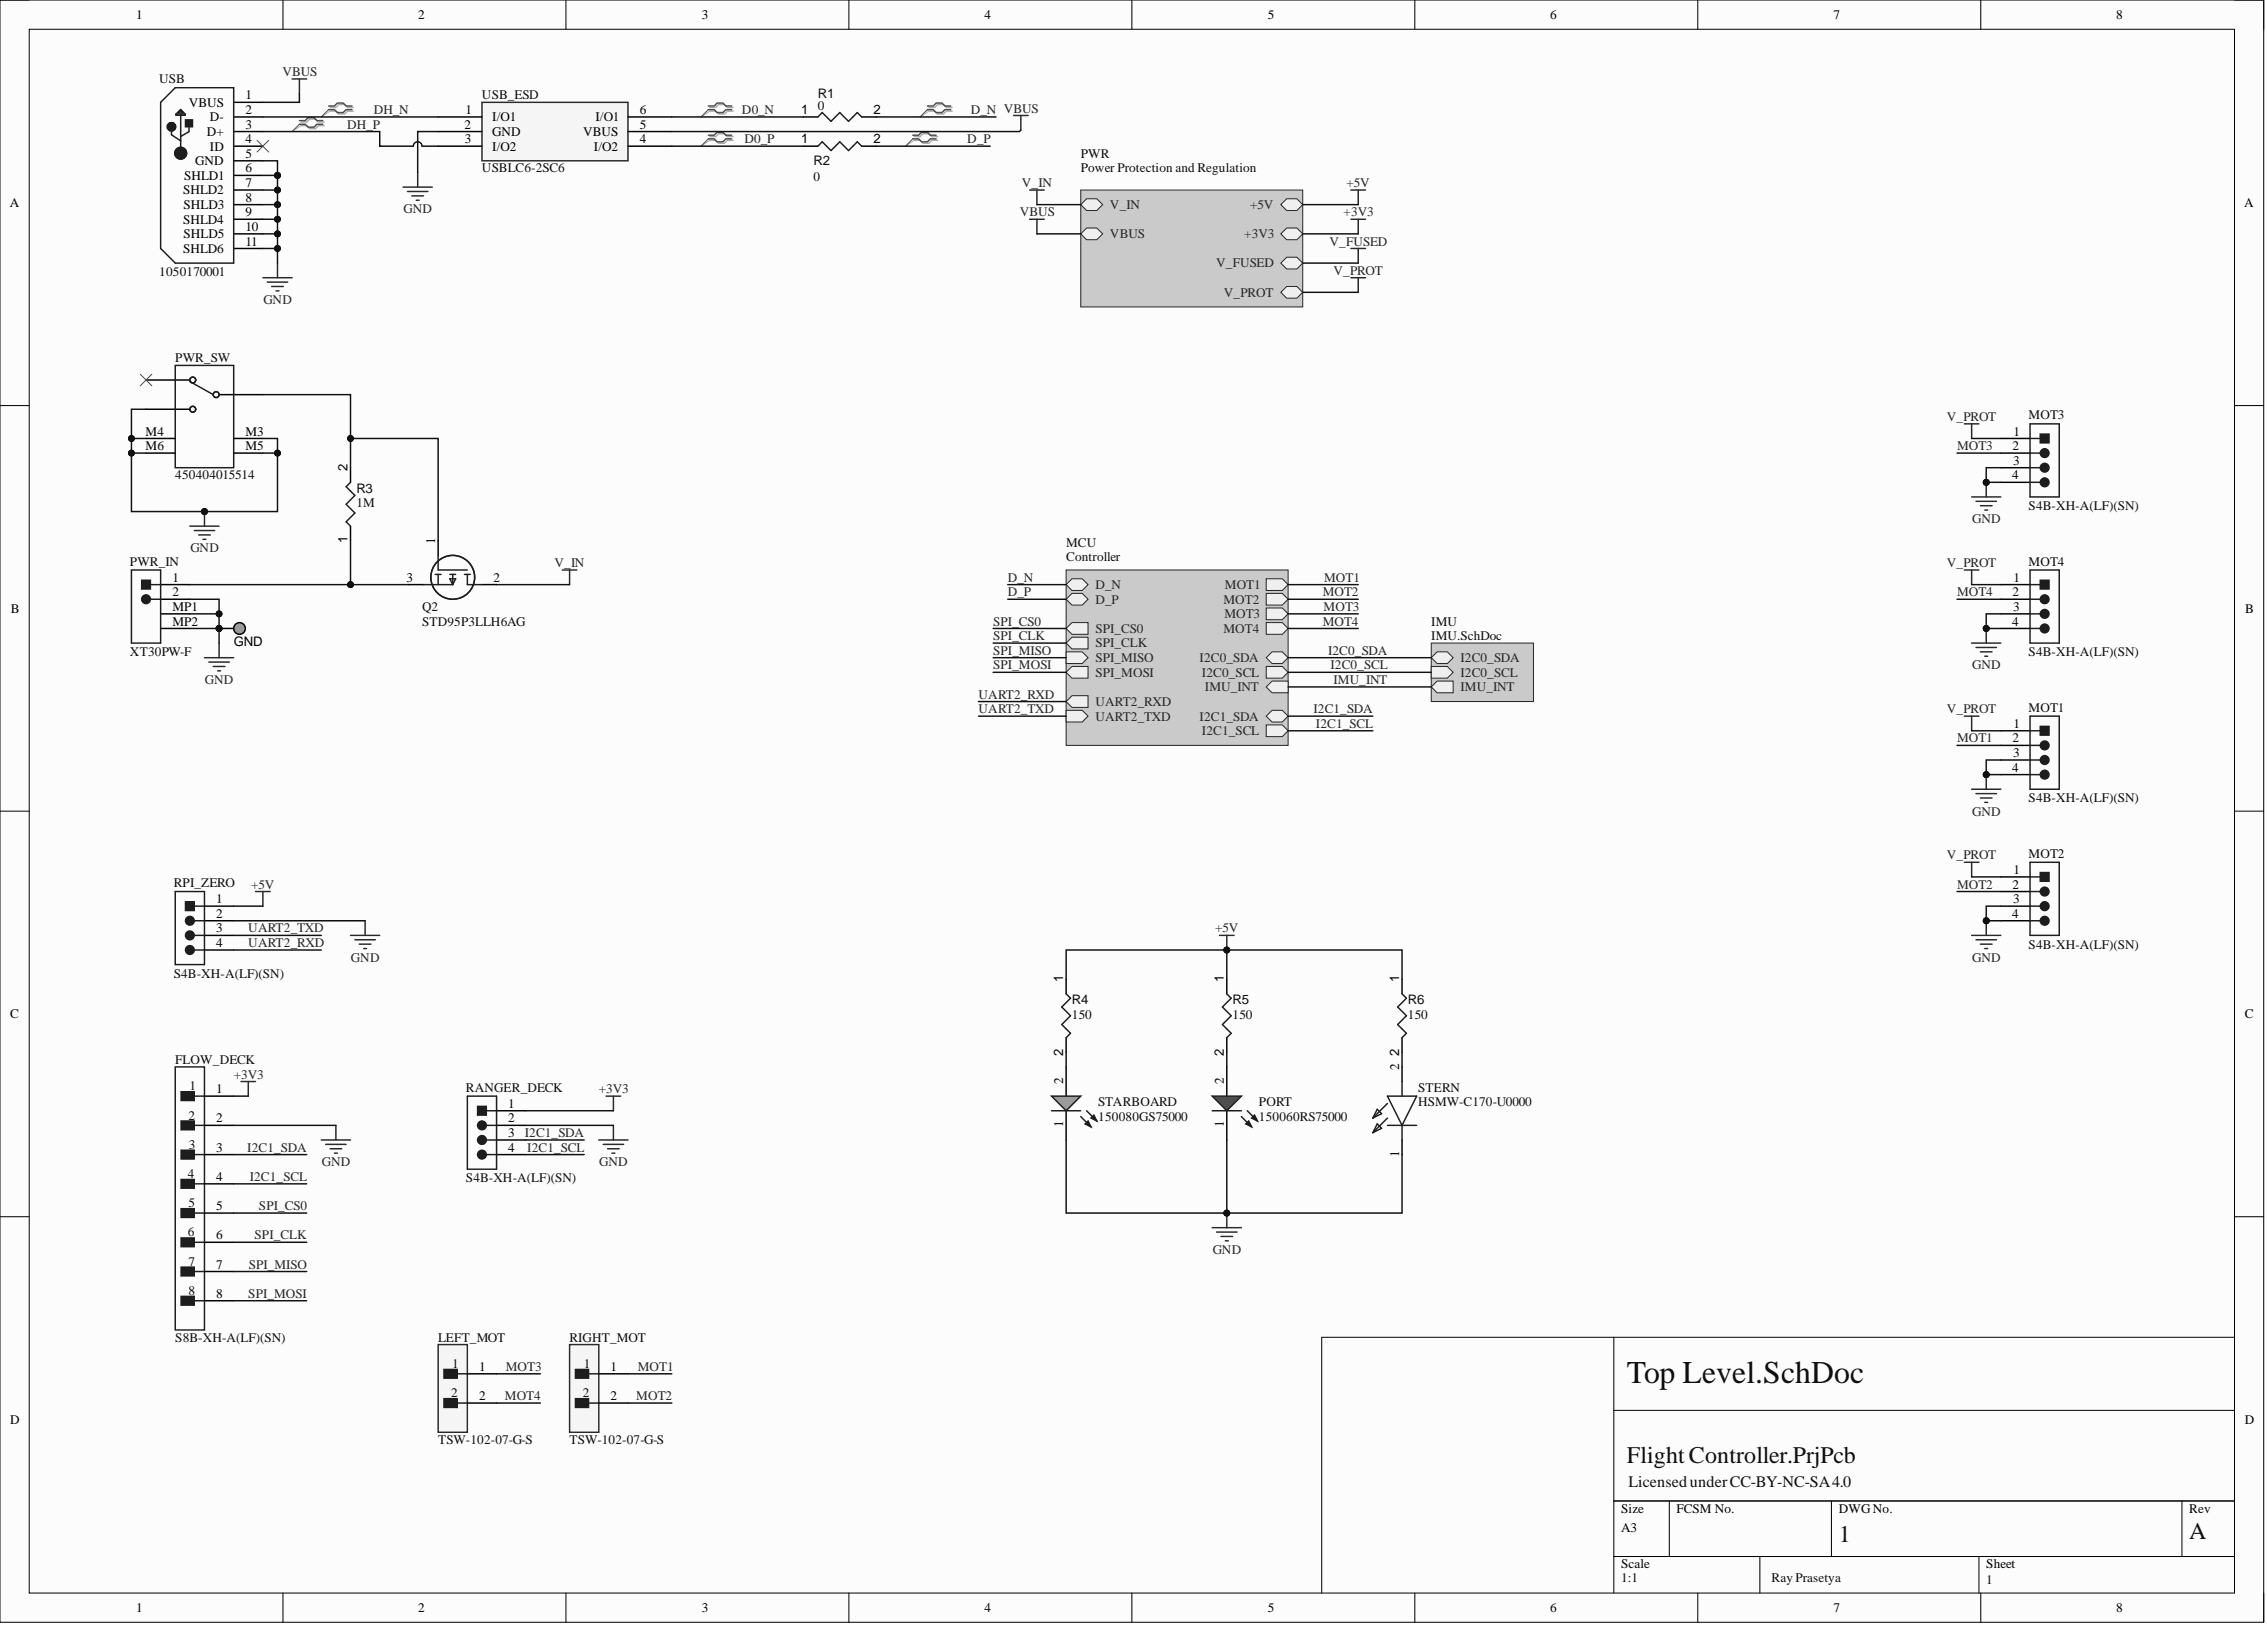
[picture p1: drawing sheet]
<svg xmlns="http://www.w3.org/2000/svg" width="393mm" height="282mm" viewBox="0 0 393 282" stroke-linecap="round" stroke-linejoin="round" font-family="sans-serif">
<defs><g id="words">
<text font-size="5.5" fill="#0e0e0e" x="282.3" y="239.9">Top Level.SchDoc</text>
<g font-size="4.1" fill="#0e0e0e">
<text x="282.3" y="253.8">Flight Controller.PrjPcb</text>
<text x="319" y="267.5">1</text>
<text x="379.9" y="267">A</text>
</g>
<text font-size="2.8" fill="#0e0e0e" x="282.5" y="258">LicensedunderCC-BY-NC-SA4.0</text>
<g font-size="2.3">
<text x="23.7" y="3.3">1</text>
<text x="72.6" y="3.3">2</text>
<text x="121.8" y="3.3">3</text>
<text x="170.8" y="3.3">4</text>
<text x="220" y="3.3">5</text>
<text x="268.9" y="3.3">6</text>
<text x="318.1" y="3.3">7</text>
<text x="367.2" y="3.3">8</text>
<text x="42.6" y="17.2">1</text>
<text x="32.8" y="18.5">VBUS</text>
<text x="35.9" y="23.6">D+</text>
<text x="36.4" y="21">D-</text>
<text x="42.6" y="19.8">2</text>
<text x="42.6" y="22.3">3</text>
<text x="80.6" y="22.3">2</text>
<text x="80.8" y="19.8">1</text>
<text x="85.4" y="21">I/O1</text>
<text x="85.4" y="23.6">GND</text>
<text x="101.2" y="23.6">VBUS</text>
<text x="103.3" y="21">I/O1</text>
<text x="111" y="22.3">5</text>
<text x="111" y="19.8">6</text>
<text x="139" y="19.8">1</text>
<text x="151.5" y="19.8">2</text>
<text x="33.9" y="28.7">GND</text>
<text x="36.4" y="26.1">ID</text>
<text x="42.6" y="24.8">4</text>
<text x="42.6" y="27.4">5</text>
<text x="42.6" y="29.9">6</text>
<text x="80.7" y="24.8">3</text>
<text x="85.4" y="26.1">I/O2</text>
<text x="103.1" y="26.1">I/O2</text>
<text x="111" y="24.8">4</text>
<text x="139" y="24.8">1</text>
<text x="151.5" y="24.8">2</text>
<text x="1.7" y="35.9">A</text>
<text x="31.8" y="33.7">SHLD2</text>
<text x="31.9" y="31.2">SHLD1</text>
<text x="42.6" y="32.5">7</text>
<text x="42.6" y="35">8</text>
<text x="389.4" y="35.9">A</text>
<text x="31.8" y="38.8">SHLD4</text>
<text x="31.8" y="36.3">SHLD3</text>
<text x="31.8" y="41.3">SHLD5</text>
<text x="42.6" y="37.5">9</text>
<text x="42.6" y="40.1">10</text>
<text x="31.8" y="43.9">SHLD6</text>
<text x="42.6" y="42.6">11</text>
<text x="25.3" y="75.6">M4</text>
<text x="42.6" y="75.6">M3</text>
<text x="349.4" y="75.6">1</text>
<text x="25.3" y="78.1">M6</text>
<text x="42.6" y="78.1">M5</text>
<text x="60.3" y="81.6" transform="rotate(-90 60.3 81.6)">2</text>
<text x="349.1" y="83.2">4</text>
<text x="349.2" y="78.1">2</text>
<text x="349.3" y="80.6">3</text>
<text x="60.3" y="94.1" transform="rotate(-90 60.3 94.1)">1</text>
<text x="75.5" y="94.3" transform="rotate(-90 75.5 94.3)">1</text>
<text x="29.9" y="100.9">1</text>
<text x="70.5" y="100.9">3</text>
<text x="85.7" y="100.9">2</text>
<text x="349.4" y="100.9">1</text>
<text x="1.9" y="106.3">B</text>
<text x="29.9" y="103.4">2</text>
<text x="29.9" y="106">MP1</text>
<text x="349.2" y="103.4">2</text>
<text x="349.3" y="106">3</text>
<text x="389.6" y="106.3">B</text>
<text x="29.9" y="108.5">MP2</text>
<text x="40.5" y="112.1">GND</text>
<text x="349.1" y="108.5">4</text>
<text x="349.2" y="128.8">2</text>
<text x="349.3" y="131.3">3</text>
<text x="349.4" y="126.3">1</text>
<text x="349.1" y="133.9">4</text>
<text x="349.2" y="154.1">2</text>
<text x="349.4" y="151.6">1</text>
<text x="37.5" y="156.7">1</text>
<text x="37.5" y="159.2">2</text>
<text x="37.5" y="161.7">3</text>
<text x="349.1" y="159.2">4</text>
<text x="349.3" y="156.7">3</text>
<text x="37.5" y="164.3">4</text>
<text x="184.5" y="170.4" transform="rotate(-90 184.5 170.4)">1</text>
<text x="212.4" y="170.4" transform="rotate(-90 212.4 170.4)">1</text>
<text x="242.8" y="170.4" transform="rotate(-90 242.8 170.4)">1</text>
<text x="1.8" y="176.6">C</text>
<text x="389.5" y="176.6">C</text>
<text x="184.5" y="183.2" transform="rotate(-90 184.5 183.2)">2</text>
<text x="212.4" y="183.2" transform="rotate(-90 212.4 183.2)">2</text>
<text x="242.8" y="185.6" transform="rotate(-90 242.8 185.6)">2</text>
<text x="242.8" y="183.2" transform="rotate(-90 242.8 183.2)">2</text>
<text x="37.5" y="189.6">1</text>
<text x="184.5" y="188.1" transform="rotate(-90 184.5 188.1)">2</text>
<text x="212.4" y="188.1" transform="rotate(-90 212.4 188.1)">2</text>
<text x="37.5" y="194.7">2</text>
<text x="88.2" y="192.2">1</text>
<text x="88.2" y="194.7">2</text>
<text x="88.2" y="197.2">3</text>
<text x="184.5" y="195.5" transform="rotate(-90 184.5 195.5)">1</text>
<text x="212.4" y="195.5" transform="rotate(-90 212.4 195.5)">1</text>
<text x="37.5" y="199.8">3</text>
<text x="88.2" y="199.8">4</text>
<text x="242.8" y="200.6" transform="rotate(-90 242.8 200.6)">1</text>
<text x="37.5" y="204.8">4</text>
<text x="37.5" y="209.9">5</text>
<text x="37.5" y="215">6</text>
<text x="37.5" y="220">7</text>
<text x="37.5" y="225.1">8</text>
<text x="83.1" y="237.8">1</text>
<text x="105.9" y="237.8">1</text>
<text x="83.1" y="242.9">2</text>
<text x="105.9" y="242.9">2</text>
<text x="1.8" y="247">D</text>
<text x="389.5" y="247">D</text>
<text x="281.3" y="262.4">Size</text>
<text x="290.9" y="262.4">FCSM No.</text>
<text x="319" y="262.4">DWGNo.</text>
<text x="379.9" y="262.4">Rev</text>
<text x="281.3" y="265.7">A3</text>
<text x="281.3" y="272">Scale</text>
<text x="344.6" y="272">Sheet</text>
<text x="23.7" y="279.6">1</text>
<text x="72.6" y="279.6">2</text>
<text x="121.8" y="279.6">3</text>
<text x="170.8" y="279.6">4</text>
<text x="220" y="279.6">5</text>
<text x="268.9" y="279.6">6</text>
<text x="318.1" y="279.6">7</text>
<text x="367.2" y="279.6">8</text>
</g>
<g font-size="2.3" fill="#0e0e0e">
<text x="27.6" y="14.5">USB</text>
<text x="83.6" y="17.2">USB_ESD</text>
<text x="141.9" y="17">R1</text>
<text x="141.9" y="19">0</text>
<text x="83.6" y="29.9">USBLC6-2SC6</text>
<text x="141.1" y="28.7">R2</text>
<text x="187.5" y="27.4">PWR</text>
<text x="187.5" y="29.9">Power Protection and Regulation</text>
<text x="141.1" y="31.4">0</text>
<text x="27.6" y="47.9">1050170001</text>
<text x="30.4" y="62.9">PWR_SW</text>
<text x="352" y="72.8">MOT3</text>
<text x="30.4" y="83.2">450404015514</text>
<text x="61.8" y="88">1M</text>
<text x="61.8" y="85.4">R3</text>
<text x="352" y="88.5">S4B-XH-A(LF)(SN)</text>
<text x="185" y="94.8">MCU</text>
<text x="22.6" y="98.1">PWR_IN</text>
<text x="185" y="97.4">Controller</text>
<text x="352" y="98.1">MOT4</text>
<text x="73.2" y="106">Q2</text>
<text x="22.6" y="113.8">XT30PW-F</text>
<text x="73.2" y="108.5">STD95P3LLH6AG</text>
<text x="248.3" y="108.5">IMU</text>
<text x="248.3" y="111">IMU.SchDoc</text>
<text x="352" y="113.8">S4B-XH-A(LF)(SN)</text>
<text x="352" y="123.5">MOT1</text>
<text x="352" y="139.2">S4B-XH-A(LF)(SN)</text>
<text x="352" y="148.8">MOT2</text>
<text x="30.2" y="153.9">RPI_ZERO</text>
<text x="352" y="164.5">S4B-XH-A(LF)(SN)</text>
<text x="30.2" y="169.6">S4B-XH-A(LF)(SN)</text>
<text x="186" y="176.7">150</text>
<text x="186" y="174.2">R4</text>
<text x="213.9" y="176.7">150</text>
<text x="213.9" y="174.2">R5</text>
<text x="244.3" y="176.7">150</text>
<text x="244.3" y="174.2">R6</text>
<text x="30.4" y="184.6">FLOW_DECK</text>
<text x="32.9" y="189.1">1</text>
<text x="80.8" y="189.4">RANGER_DECK</text>
<text x="190.6" y="191.9">STARBOARD</text>
<text x="218.4" y="191.9">PORT</text>
<text x="246.1" y="189.4">STERN</text>
<text x="246.1" y="191.9">HSMW-C170-U0000</text>
<text x="32.7" y="194.2">2</text>
<text x="190.6" y="194.4">150080GS75000</text>
<text x="218.4" y="194.4">150060RS75000</text>
<text x="32.8" y="199.3">3</text>
<text x="32.6" y="204.3">4</text>
<text x="32.7" y="209.4">5</text>
<text x="80.8" y="205.1">S4B-XH-A(LF)(SN)</text>
<text x="32.6" y="214.5">6</text>
<text x="32.7" y="219.5">7</text>
<text x="32.7" y="224.6">8</text>
<text x="30.4" y="232.7">S8B-XH-A(LF)(SN)</text>
<text x="76" y="232.7">LEFT_MOT</text>
<text x="98.8" y="232.7">RIGHT_MOT</text>
<text x="78.5" y="237.3">1</text>
<text x="101.3" y="237.3">1</text>
<text x="78.3" y="242.4">2</text>
<text x="101.1" y="242.4">2</text>
<text x="76" y="250.5">TSW-102-07-G-S</text>
<text x="98.8" y="250.5">TSW-102-07-G-S</text>
<text x="281.3" y="274.5">1:1</text>
<text x="307.4" y="274.5">Ray Prasetya</text>
<text x="344.6" y="274.8">1</text>
</g>
<g font-size="2.3" fill="#262626">
<text x="49" y="13.2">VBUS</text>
<text x="60.2" y="22.3">DH_P</text>
<text x="64.9" y="19.8">DH_N</text>
<text x="128.7" y="19.8">D0_N</text>
<text x="168.4" y="19.8">D_N VBUS</text>
<text x="129.2" y="24.8">D0_P</text>
<text x="167.8" y="24.8">D_P</text>
<text x="177.3" y="32.5">V_IN</text>
<text x="233.6" y="32.5">+5V</text>
<text x="70" y="37">GND</text>
<text x="177" y="37.5">VBUS</text>
<text x="192.6" y="36.3">V_IN</text>
<text x="192.6" y="41.3">VBUS</text>
<text x="215.9" y="41.3">+3V3</text>
<text x="216.9" y="36.3">+5V</text>
<text x="233.1" y="37.5">+3V3</text>
<text x="211" y="46.4">V_FUSED</text>
<text x="230.7" y="42.6">V_FUSED</text>
<text x="231.4" y="47.7">V_PROT</text>
<text x="45.7" y="52.7">GND</text>
<text x="212.4" y="51.5">V_PROT</text>
<text x="337.8" y="73">V_PROT</text>
<text x="339.6" y="78.1">MOT3</text>
<text x="33" y="95.8">GND</text>
<text x="342.2" y="90.8">GND</text>
<text x="96.2" y="98.4">V_IN</text>
<text x="174.8" y="100.9">D_N</text>
<text x="229.8" y="100.9">MOT1</text>
<text x="337.8" y="98.4">V_PROT</text>
<text x="174.8" y="103.4">D_P</text>
<text x="190.1" y="104.7">D_P</text>
<text x="190.1" y="102.2">D_N</text>
<text x="212.3" y="104.7">MOT2</text>
<text x="212.4" y="107.2">MOT3</text>
<text x="212.5" y="102.2">MOT1</text>
<text x="229.5" y="103.4">MOT2</text>
<text x="229.7" y="106">MOT3</text>
<text x="339.6" y="103.4">MOT4</text>
<text x="172.3" y="111">SPI_CLK</text>
<text x="172.3" y="108.5">SPI_CS0</text>
<text x="172.3" y="113.6">SPI_MISO</text>
<text x="190.1" y="112.3">SPI_CLK</text>
<text x="190.1" y="109.8">SPI_CS0</text>
<text x="212.3" y="109.8">MOT4</text>
<text x="229.5" y="108.5">MOT4</text>
<text x="230.4" y="113.6">I2C0_SDA</text>
<text x="35.6" y="118.6">GND</text>
<text x="172.3" y="116.1">SPI_MOSI</text>
<text x="190.1" y="114.8">SPI_MISO</text>
<text x="190.1" y="117.4">SPI_MOSI</text>
<text x="208.1" y="114.8">I2C0_SDA</text>
<text x="208.6" y="117.4">I2C0_SCL</text>
<text x="209.1" y="119.9">IMU_INT</text>
<text x="230.9" y="116.1">I2C0_SCL</text>
<text x="231.4" y="118.6">IMU_INT</text>
<text x="253.4" y="117.4">I2C0_SCL</text>
<text x="253.4" y="114.8">I2C0_SDA</text>
<text x="253.4" y="119.9">IMU_INT</text>
<text x="342.2" y="116.1">GND</text>
<text x="169.8" y="121.2">UART2_RXD</text>
<text x="169.8" y="123.7">UART2_TXD</text>
<text x="190.1" y="122.4">UART2_RXD</text>
<text x="190.1" y="125">UART2_TXD</text>
<text x="208.1" y="125">I2C1_SDA</text>
<text x="227.9" y="123.7">I2C1_SDA</text>
<text x="337.8" y="123.7">V_PROT</text>
<text x="208.6" y="127.5">I2C1_SCL</text>
<text x="228.3" y="126.3">I2C1_SCL</text>
<text x="339.6" y="128.8">MOT1</text>
<text x="342.2" y="141.5">GND</text>
<text x="337.8" y="149.1">V_PROT</text>
<text x="43.6" y="154.1">+5V</text>
<text x="339.6" y="154.1">MOT2</text>
<text x="43.1" y="161.7">UART2_TXD</text>
<text x="210.8" y="161.7">+5V</text>
<text x="43.1" y="164.3">UART2_RXD</text>
<text x="60.9" y="166.8">GND</text>
<text x="342.2" y="166.8">GND</text>
<text x="40.5" y="187.1">+3V3</text>
<text x="103.9" y="189.6">+3V3</text>
<text x="91.1" y="197.2">I2C1_SDA</text>
<text x="42.9" y="199.8">I2C1_SDA</text>
<text x="55.8" y="202.3">GND</text>
<text x="91.5" y="199.8">I2C1_SCL</text>
<text x="104" y="202.3">GND</text>
<text x="43.3" y="204.8">I2C1_SCL</text>
<text x="44.9" y="209.9">SPI_CS0</text>
<text x="44.2" y="215">SPI_CLK</text>
<text x="43.2" y="220">SPI_MISO</text>
<text x="210.4" y="217.5">GND</text>
<text x="43.1" y="225.1">SPI_MOSI</text>
<text x="87.8" y="237.8">MOT3</text>
<text x="110.7" y="237.8">MOT1</text>
<text x="87.6" y="242.9">MOT4</text>
<text x="110.4" y="242.9">MOT2</text>
</g>
</g></defs>
<path d="M0 0h392.8v281.4h-392.8z" fill-rule="evenodd" fill="#fcfcfc"/>
<path d="M0 0h392.8v281.4h-392.8z" fill="none" stroke="#000" stroke-width=".17"/>
<path d="M5.1 5.1h382.6v271.2h-382.6z" fill-rule="evenodd" fill="#fcfcfc"/>
<g fill="none" stroke="#000" stroke-width=".17">
<path d="M0 0h5.1M5.1 5.1h382.6v271.2h-382.6zM49.1 0v5.1M98.2 0v5.1M147.3 0v5.1M196.4 0v5.1M245.5 0v5.1M294.6 0v5.1M343.7 0v5.1M387.7 0h5.1v5.1M0 70.4h5.1M387.7 70.4h5.1"/>
<path d="M0 140.7h5.1M387.7 140.7h5.1M0 211h5.1M387.7 211h5.1M280 232v44.3M387.7 232h-158.4v44.3M280 244.6h107.7M49.1 276.3v5.1M98.2 276.3v5.1M147.3 276.3v5.1M196.4 276.3v5.1M245.5 276.3v5.1"/>
<path d="M280 260.4h107.7M280 270h107.7M289.6 260.4v9.6M294.6 276.3v5.1M305.4 270v6.3M317.8 260.4v9.6M343.4 270v6.3M343.7 276.3v5.1M378.6 260.4v9.6M392.8 276.3v5.1"/>
</g>
<path d="M185 98.9h38.5v30.4h-38.5z" fill-rule="evenodd" fill="#cacaca"/>
<path d="M185 98.9h38.5v30.4h-38.5z" fill="none" stroke="#262626" stroke-width=".17"/>
<path d="M219.7 100.4h2.8l1 1-1 1h-2.8z" fill-rule="evenodd" fill="#f0f0f0"/>
<path d="M219.7 100.4h2.8l1 1-1 1h-2.8z" fill="none" stroke="#262626" stroke-width=".17"/>
<path d="M219.7 102.9h2.8l1 1-1 1.1h-2.8z" fill-rule="evenodd" fill="#f0f0f0"/>
<path d="M219.7 102.9h2.8l1 1-1 1.1h-2.8z" fill="none" stroke="#262626" stroke-width=".17"/>
<path d="M219.7 105.5h2.8l1 1-1 1h-2.8z" fill-rule="evenodd" fill="#f0f0f0"/>
<path d="M219.7 105.5h2.8l1 1-1 1h-2.8z" fill="none" stroke="#262626" stroke-width=".17"/>
<path d="M219.7 108h2.8l1 1-1 1h-2.8z" fill-rule="evenodd" fill="#f0f0f0"/>
<path d="M219.7 108h2.8l1 1-1 1h-2.8z" fill="none" stroke="#262626" stroke-width=".17"/>
<path d="M186 110.5h2.8v2.1h-2.8l-1-1.1z" fill-rule="evenodd" fill="#f0f0f0"/>
<path d="M186 110.5h2.8v2.1h-2.8l-1-1.1z" fill="none" stroke="#262626" stroke-width=".17"/>
<path d="M185 113.1h2.8l1 1-1 1h-2.8z" fill-rule="evenodd" fill="#f0f0f0"/>
<path d="M185 113.1h2.8l1 1-1 1h-2.8z" fill="none" stroke="#262626" stroke-width=".17"/>
<path d="M186 115.6h2.8v2h-2.8l-1-1z" fill-rule="evenodd" fill="#f0f0f0"/>
<path d="M186 115.6h2.8v2h-2.8l-1-1z" fill="none" stroke="#262626" stroke-width=".17"/>
<path d="M186 108h2.8v2h-2.8l-1-1z" fill-rule="evenodd" fill="#f0f0f0"/>
<path d="M186 108h2.8v2h-2.8l-1-1z" fill="none" stroke="#262626" stroke-width=".17"/>
<path d="M220.7 113.1h1.8l1 1-1 1h-1.8l-1-1z" fill-rule="evenodd" fill="#f0f0f0"/>
<path d="M220.7 113.1h1.8l1 1-1 1h-1.8l-1-1z" fill="none" stroke="#262626" stroke-width=".17"/>
<path d="M219.7 115.6h2.8l1 1-1 1h-2.8z" fill-rule="evenodd" fill="#f0f0f0"/>
<path d="M219.7 115.6h2.8l1 1-1 1h-2.8z" fill="none" stroke="#262626" stroke-width=".17"/>
<path d="M220.7 123.2h1.8l1 1-1 1h-1.8l-1-1z" fill-rule="evenodd" fill="#f0f0f0"/>
<path d="M220.7 123.2h1.8l1 1-1 1h-1.8l-1-1z" fill="none" stroke="#262626" stroke-width=".17"/>
<path d="M219.7 125.7h2.8l1 1.1-1 1h-2.8z" fill-rule="evenodd" fill="#f0f0f0"/>
<path d="M219.7 125.7h2.8l1 1.1-1 1h-2.8z" fill="none" stroke="#262626" stroke-width=".17"/>
<path d="M220.7 118.1h2.8v2.1h-2.8l-1-1z" fill-rule="evenodd" fill="#f0f0f0"/>
<path d="M220.7 118.1h2.8v2.1h-2.8l-1-1z" fill="none" stroke="#262626" stroke-width=".17"/>
<path d="M186 120.7h2.8v2h-2.8l-1-1z" fill-rule="evenodd" fill="#f0f0f0"/>
<path d="M186 120.7h2.8v2h-2.8l-1-1z" fill="none" stroke="#262626" stroke-width=".17"/>
<path d="M185 123.2h2.8l1 1-1 1h-2.8z" fill-rule="evenodd" fill="#f0f0f0"/>
<path d="M185 123.2h2.8l1 1-1 1h-2.8z" fill="none" stroke="#262626" stroke-width=".17"/>
<path d="M186 102.9h1.8l1 1-1 1.1h-1.8l-1-1.1z" fill-rule="evenodd" fill="#f0f0f0"/>
<path d="M186 102.9h1.8l1 1-1 1.1h-1.8l-1-1.1z" fill="none" stroke="#262626" stroke-width=".17"/>
<path d="M186 100.4h1.8l1 1-1 1h-1.8l-1-1z" fill-rule="evenodd" fill="#f0f0f0"/>
<path d="M186 100.4h1.8l1 1-1 1h-1.8l-1-1z" fill="none" stroke="#262626" stroke-width=".17"/>
<path d="M187.5 33h38.5v20.2h-38.5z" fill-rule="evenodd" fill="#cacaca"/>
<path d="M187.5 33h38.5v20.2h-38.5z" fill="none" stroke="#262626" stroke-width=".17"/>
<path d="M188.5 34.5h1.8l1 1-1 1h-1.8l-1-1z" fill-rule="evenodd" fill="#f0f0f0"/>
<path d="M188.5 34.5h1.8l1 1-1 1h-1.8l-1-1z" fill="none" stroke="#262626" stroke-width=".17"/>
<path d="M223.2 34.5h1.8l1 1-1 1h-1.8l-1-1z" fill-rule="evenodd" fill="#f0f0f0"/>
<path d="M223.2 34.5h1.8l1 1-1 1h-1.8l-1-1z" fill="none" stroke="#262626" stroke-width=".17"/>
<path d="M223.2 39.6h1.8l1 1-1 1h-1.8l-1-1z" fill-rule="evenodd" fill="#f0f0f0"/>
<path d="M223.2 39.6h1.8l1 1-1 1h-1.8l-1-1z" fill="none" stroke="#262626" stroke-width=".17"/>
<path d="M188.5 39.6h1.8l1 1-1 1h-1.8l-1-1z" fill-rule="evenodd" fill="#f0f0f0"/>
<path d="M188.5 39.6h1.8l1 1-1 1h-1.8l-1-1z" fill="none" stroke="#262626" stroke-width=".17"/>
<path d="M223.2 44.6h1.8l1 1-1 1.1h-1.8l-1-1.1z" fill-rule="evenodd" fill="#f0f0f0"/>
<path d="M223.2 44.6h1.8l1 1-1 1.1h-1.8l-1-1.1z" fill="none" stroke="#262626" stroke-width=".17"/>
<path d="M223.2 49.7h1.8l1 1-1 1h-1.8l-1-1z" fill-rule="evenodd" fill="#f0f0f0"/>
<path d="M223.2 49.7h1.8l1 1-1 1h-1.8l-1-1z" fill="none" stroke="#262626" stroke-width=".17"/>
<g fill="none" stroke="#262626" stroke-width=".25">
<path d="M50.7 13.7h2.5M51.9 13.7v2.5M178.7 33h2.5M178.7 38h2.5M179.9 33v2.5M179.9 38v2.6M234.4 33h2.5M234.4 38h2.5M235.7 33v2.5M235.7 38v2.6M45.6 48.2h5.1M46.4 48.9h3.5"/>
<path d="M47.1 49.7h2.1M47.9 50.5h.5M48.1 45.6v2.6"/>
</g>
<path d="M83.6 17.8h25.4v10.1h-25.4z" fill-rule="evenodd" fill="#f5f5f5"/>
<path d="M83.6 17.8h25.4v10.1h-25.4zM69.9 32.5h5.1M70.7 33.2h3.5M71.5 34h2M72.2 34.7h.5M72.5 29.9v2.6M175.9 20h2.5M177.1 20v2.6" fill="none" stroke="#262626" stroke-width=".25"/>
<path d="M76 20.3h7.6M76 22.8h7.6M76 25.4h7.6M109 20.3h7.6M109 22.8h7.6M109 25.4h7.6M139.4 20.3h2.5M139.4 25.4h2.5M149.5 20.3h2.5M149.5 25.4h2.5" fill="none" stroke="#000" stroke-width=".25"/>
<path d="M141.9 20.3l.8-.8 1.5 1.5 1.5-1.5 1.5 1.5 1.5-1.5 .8 .8M141.9 25.4l.8-.8 1.5 1.5 1.5-1.5 1.5 1.5 1.5-1.5 .8 .8" fill="none" stroke="#1c1c1c" stroke-width=".25"/>
<path d="M248.3 111.5h17.8v10.2h-17.8z" fill-rule="evenodd" fill="#cacaca"/>
<path d="M248.3 111.5h17.8v10.2h-17.8z" fill="none" stroke="#262626" stroke-width=".17"/>
<path d="M248.3 115.6h2.8l1 1-1 1h-2.8z" fill-rule="evenodd" fill="#f0f0f0"/>
<path d="M248.3 115.6h2.8l1 1-1 1h-2.8z" fill="none" stroke="#262626" stroke-width=".17"/>
<path d="M249.4 113.1h1.7l1 1-1 1h-1.7l-1.1-1z" fill-rule="evenodd" fill="#f0f0f0"/>
<path d="M249.4 113.1h1.7l1 1-1 1h-1.7l-1.1-1z" fill="none" stroke="#262626" stroke-width=".17"/>
<path d="M249.4 118.1h2.7v2.1h-2.7l-1.1-1z" fill-rule="evenodd" fill="#f0f0f0"/>
<path d="M249.4 118.1h2.7v2.1h-2.7l-1.1-1z" fill="none" stroke="#262626" stroke-width=".17"/>
<path d="M40.5 17.8h5.1M40.5 20.3h5.1M40.5 22.8h5.1M40.5 25.4h5.1M40.5 27.9h5.1M40.5 30.4h5.1M40.5 33h5.1M40.5 35.5h5.1M40.5 38h5.1" fill="none" stroke="#000" stroke-width=".25"/>
<path d="M30.5 19.8l.8-.8 .8 .8v.2h-1.6zM30.5 19.8h1.4M31.3 20v6.6M31.3 19.2l-.4 .4h.8l-.4-.2M40.5 15.2h-10.1l-2.5 2.6v25.3l2.5 2.5M29.8 22.4v1l1.5 1M32.8 21.6v1.2l-1.5 .9" fill="none" stroke="#1c1c1c" stroke-width=".25"/>
<path d="M32.2 20.8h1.2v1.2h-1.2z" fill-rule="evenodd" fill="#1c1c1c"/>
<g fill="none" stroke="#1c1c1c" stroke-width=".25">
<path d="M40.5 15.2v30.4h-10.1M32.2 20.8h1.2v1.2h-1.2zM30.4 63.4h10.1v17.7h-10.1zM32.9 66.2l4.1 2.3"/>
<circle cx="33.4" cy="65.9" r=".51"/>
<circle cx="33.4" cy="71" r=".51"/>
<circle cx="37.5" cy="68.5" r=".51"/>
</g>
<g fill="none" stroke="#1c1c1c" stroke-width="1.3">
<circle cx="29.8" cy="22" r=".2"/>
<circle cx="31.3" cy="26.6" r=".51"/>
</g>
<path d="M40.5 43.1h5.1M40.5 40.6h5.1M25.3 65.9h7.6M25.3 71h7.6M25.3 76.1h5.1M25.3 78.6h5.1M38 68.5h7.6M40.5 76.1h5.1M40.5 78.6h5.1" fill="none" stroke="#000" stroke-width=".25"/>
<path d="M44.6 24.3l2 2.1M46.6 24.3l-2 2.1M24.3 64.9l2.1 2M26.4 64.9l-2.1 2" fill="none" stroke="#4c4c4c" stroke-width=".17"/>
<path d="M234.4 43.1h2.5M235.7 43.1v2.5M32.9 91.3h5.1M33.7 92h3.6M34.5 92.8h2M35.2 93.5h.5M35.5 88.7v2.6M35.5 114.1h5M36.2 114.8h3.6M37 115.6h2M37.8 116.4h.5M38 111.5v2.6" fill="none" stroke="#262626" stroke-width=".25"/>
<circle cx="35.5" cy="88.7" r=".51" fill="#0e0e0e"/>
<circle cx="35.5" cy="88.7" r=".51" fill="none" stroke="#0e0e0e" stroke-width=".17"/>
<path d="M97.6 98.9h2.5M98.8 98.9v2.5" fill="none" stroke="#262626" stroke-width=".25"/>
<path d="M60.8 81.1v2.6M60.8 91.3v2.5" fill="none" stroke="#000" stroke-width=".25"/>
<path d="M60.8 83.7l-.7 .7 1.5 1.5-1.5 1.6 1.5 1.5-1.5 1.5 .7 .8M30.4 185.1h5.1v45.6h-5.1z" fill="none" stroke="#1c1c1c" stroke-width=".25"/>
<path d="M31.4 189.4h2.3v1.5h-2.3z" fill-rule="evenodd" fill="#1c1c1c"/>
<path d="M31.4 189.4h2.3v1.5h-2.3zM33.7 190.1h1.8" fill="none" stroke="#1c1c1c" stroke-width=".25"/>
<path d="M31.4 194.4h2.3v1.6h-2.3z" fill-rule="evenodd" fill="#1c1c1c"/>
<path d="M31.4 194.4h2.3v1.6h-2.3zM33.7 195.2h1.8" fill="none" stroke="#1c1c1c" stroke-width=".25"/>
<path d="M31.4 199.5h2.3v1.5h-2.3z" fill-rule="evenodd" fill="#1c1c1c"/>
<path d="M31.4 199.5h2.3v1.5h-2.3zM33.7 200.3h1.8" fill="none" stroke="#1c1c1c" stroke-width=".25"/>
<path d="M31.4 204.6h2.3v1.5h-2.3z" fill-rule="evenodd" fill="#1c1c1c"/>
<path d="M31.4 204.6h2.3v1.5h-2.3zM33.7 205.3h1.8" fill="none" stroke="#1c1c1c" stroke-width=".25"/>
<path d="M31.4 209.7h2.3v1.5h-2.3z" fill-rule="evenodd" fill="#1c1c1c"/>
<path d="M31.4 209.7h2.3v1.5h-2.3zM33.7 210.4h1.8" fill="none" stroke="#1c1c1c" stroke-width=".25"/>
<path d="M31.4 214.7h2.3v1.5h-2.3z" fill-rule="evenodd" fill="#1c1c1c"/>
<path d="M31.4 214.7h2.3v1.5h-2.3zM33.7 215.5h1.8" fill="none" stroke="#1c1c1c" stroke-width=".25"/>
<path d="M31.4 219.8h2.3v1.5h-2.3z" fill-rule="evenodd" fill="#1c1c1c"/>
<path d="M31.4 219.8h2.3v1.5h-2.3zM33.7 220.6h1.8" fill="none" stroke="#1c1c1c" stroke-width=".25"/>
<path d="M31.4 224.9h2.3v1.5h-2.3z" fill-rule="evenodd" fill="#1c1c1c"/>
<path d="M84.4 197.7h1.8M31.4 224.9h2.3v1.5h-2.3zM33.7 225.6h1.8" fill="none" stroke="#1c1c1c" stroke-width=".25"/>
<path d="M35.5 190.1h5M35.5 195.2h5M86.2 195.2h5M86.2 192.7h5M86.2 197.7h5M35.5 200.3h5M35.5 205.3h5M35.5 210.4h5M35.5 215.5h5M35.5 220.6h5M35.5 225.6h5" fill="none" stroke="#000" stroke-width=".25"/>
<circle cx="83.6" cy="197.7" r=".76" fill="#1c1c1c"/>
<g fill="none" stroke="#1c1c1c" stroke-width=".25">
<path d="M84.4 195.2h1.8"/>
<circle cx="83.6" cy="197.7" r=".76"/>
</g>
<circle cx="83.6" cy="195.2" r=".76" fill="#1c1c1c"/>
<g fill="none" stroke="#1c1c1c" stroke-width=".25">
<path d="M84.4 192.7h1.8M84.4 200.3h1.8"/>
<circle cx="83.6" cy="195.2" r=".76"/>
</g>
<path d="M86.2 200.3h5" fill="none" stroke="#000" stroke-width=".25"/>
<circle cx="83.6" cy="200.3" r=".76" fill="#1c1c1c"/>
<circle cx="83.6" cy="200.3" r=".76" fill="none" stroke="#1c1c1c" stroke-width=".25"/>
<path d="M82.9 191.9h1.5v1.5h-1.5z" fill-rule="evenodd" fill="#1c1c1c"/>
<path d="M81.1 190.1h5.1v12.7h-5.1zM82.9 191.9h1.5v1.5h-1.5z" fill="none" stroke="#1c1c1c" stroke-width=".25"/>
<g fill="none" stroke="#262626" stroke-width=".25">
<path d="M41.8 187.6h2.5M43.1 187.6v2.5M55.7 197.7h5.1M56.5 198.5h3.6M57.3 199.3h2M58.3 195.2v2.5M103.9 197.7h5.1M104.7 198.5h3.5M105.2 190.1h2.5M105.4 199.3h2M106.4 190.1v2.6M106.4 195.2v2.5"/>
<path d="M58 200h.5M106.2 200h.5"/>
</g>
<path d="M212.9 185.1v5M212.9 192.7v5" fill="none" stroke="#000" stroke-width=".25"/>
<path d="M210.3 190.1h5.1l-2.5 2.6z" fill="#4c4c4c"/>
<path d="M210.3 190.1h5.1l-2.5 2.6zM215.4 193.7l1.8 1.8M216.4 192.7l1.8 1.7" fill="none" stroke="#1c1c1c" stroke-width=".25"/>
<path d="M216.7 194.4l.5 1.1-1-.5z" fill="#1c1c1c"/>
<path d="M216.7 194.4l.5 1.1-1-.5z" fill="none" stroke="#1c1c1c" stroke-width=".25"/>
<path d="M217.7 193.4l.5 1-1-.5z" fill="#1c1c1c"/>
<path d="M210.3 192.7h5.1M217.7 193.4l.5 1-1-.5z" fill="none" stroke="#1c1c1c" stroke-width=".25"/>
<path d="M185 185.1v5M185 192.7v5" fill="none" stroke="#000" stroke-width=".25"/>
<path d="M182.5 190.1h5l-2.5 2.6z" fill="#969696"/>
<path d="M182.5 190.1h5l-2.5 2.6zM187.5 193.7l1.8 1.8M188.5 192.7l1.8 1.7" fill="none" stroke="#1c1c1c" stroke-width=".25"/>
<path d="M188.8 194.4l.5 1.1-1-.5z" fill="#1c1c1c"/>
<path d="M188.8 194.4l.5 1.1-1-.5z" fill="none" stroke="#1c1c1c" stroke-width=".25"/>
<path d="M189.8 193.4l.5 1-1-.5z" fill="#1c1c1c"/>
<path d="M182.5 192.7h5M189.8 193.4l.5 1-1-.5zM239 195l.7 .7-1.5 .8zM239 192.4l.7 .8-1.5 .7zM240.7 190.1h5.1l-2.5 5.1zM240.7 195.2h5.1M240.7 193.9l-2.5 2.6M240.7 191.4l-2.5 2.5M243.3 187.6v2.5M243.3 195.2v2.5" fill="none" stroke="#1c1c1c" stroke-width=".25"/>
<path d="M243.3 185.1v2.5M243.3 197.7v2.6" fill="none" stroke="#000" stroke-width=".25"/>
<path d="M211.6 162.2h2.5M212.9 162.2v2.6" fill="none" stroke="#262626" stroke-width=".25"/>
<circle cx="212.9" cy="164.8" r=".51" fill="#0e0e0e"/>
<circle cx="212.9" cy="164.8" r=".51" fill="none" stroke="#0e0e0e" stroke-width=".17"/>
<path d="M210.3 213h5.1M211.1 213.7h3.5M211.8 214.5h2.1M212.6 215.2h.5M212.9 210.4v2.6" fill="none" stroke="#262626" stroke-width=".25"/>
<circle cx="212.9" cy="210.4" r=".51" fill="#0e0e0e"/>
<circle cx="212.9" cy="210.4" r=".51" fill="none" stroke="#0e0e0e" stroke-width=".17"/>
<path d="M185 169.9v2.5M185 180v2.5M212.9 169.9v2.5M212.9 180v2.5M243.3 169.9v2.5M243.3 180v2.5" fill="none" stroke="#000" stroke-width=".25"/>
<path d="M185 172.4l.7 .8-1.5 1.5 1.5 1.5-1.5 1.5 1.5 1.5-.7 .8M212.9 172.4l.7 .8-1.5 1.5 1.5 1.5-1.5 1.5 1.5 1.5-.7 .8M243.3 172.4l.7 .8-1.5 1.5 1.5 1.5-1.5 1.5 1.5 1.5-.7 .8" fill="none" stroke="#1c1c1c" stroke-width=".25"/>
<g fill="none" stroke="#262626" stroke-width=".25">
<path d="M234.4 48.2h2.5M235.7 48.2v2.5M340.8 73.5h2.6M342.1 73.5v2.6M340.8 98.9h2.6M342.1 98.9v2.5M340.8 124.2h2.6M342.1 124.2v2.6M340.8 149.6h2.6M342.1 149.6v2.5M344.6 159.7v2.5M342.1 162.2h5.1"/>
<path d="M342.9 163h3.5M343.6 163.8h2M344.4 164.5h.5"/>
</g>
<circle cx="344.6" cy="159.7" r=".51" fill="#0e0e0e"/>
<circle cx="344.6" cy="159.7" r=".51" fill="none" stroke="#0e0e0e" stroke-width=".17"/>
<path d="M342.1 136.9h5.1M342.9 137.7h3.5M343.6 138.4h2M344.4 139.2h.5M344.6 134.4v2.5" fill="none" stroke="#262626" stroke-width=".25"/>
<circle cx="344.6" cy="134.4" r=".51" fill="#0e0e0e"/>
<circle cx="344.6" cy="134.4" r=".51" fill="none" stroke="#0e0e0e" stroke-width=".17"/>
<path d="M342.1 111.5h5.1M342.9 112.3h3.5M343.6 113.1h2M344.4 113.8h.5M344.6 109v2.5" fill="none" stroke="#262626" stroke-width=".25"/>
<circle cx="344.6" cy="109" r=".51" fill="#0e0e0e"/>
<circle cx="344.6" cy="109" r=".51" fill="none" stroke="#0e0e0e" stroke-width=".17"/>
<path d="M342.1 86.2h5.1M342.9 87h3.5M343.6 87.7h2M344.4 88.5h.5M344.6 83.7v2.5" fill="none" stroke="#262626" stroke-width=".25"/>
<circle cx="344.6" cy="83.7" r=".51" fill="#0e0e0e"/>
<circle cx="344.6" cy="83.7" r=".51" fill="none" stroke="#0e0e0e" stroke-width=".17"/>
<path d="M44.3 154.6h2.6M45.6 154.6v2.6M63.4 159.7v2.5M60.8 162.2h5.1M61.6 163h3.5M62.3 163.8h2.1M63.1 164.5h.5" fill="none" stroke="#262626" stroke-width=".25"/>
<path d="M35.5 157.2h5M35.5 159.7h5M35.5 162.2h5" fill="none" stroke="#000" stroke-width=".25"/>
<path d="M33.7 162.2h1.8" fill="none" stroke="#1c1c1c" stroke-width=".25"/>
<circle cx="32.9" cy="162.2" r=".76" fill="#1c1c1c"/>
<g fill="none" stroke="#1c1c1c" stroke-width=".25">
<path d="M33.7 159.7h1.8"/>
<circle cx="32.9" cy="162.2" r=".76"/>
</g>
<circle cx="32.9" cy="159.7" r=".76" fill="#1c1c1c"/>
<g fill="none" stroke="#1c1c1c" stroke-width=".25">
<path d="M33.7 157.2h1.8M33.7 164.8h1.8"/>
<circle cx="32.9" cy="159.7" r=".76"/>
</g>
<path d="M35.5 164.8h5" fill="none" stroke="#000" stroke-width=".25"/>
<circle cx="32.9" cy="164.8" r=".76" fill="#1c1c1c"/>
<circle cx="32.9" cy="164.8" r=".76" fill="none" stroke="#1c1c1c" stroke-width=".25"/>
<path d="M32.2 156.4h1.5v1.5h-1.5z" fill-rule="evenodd" fill="#1c1c1c"/>
<path d="M26.1 103.9h1.8M30.4 154.6h5.1v12.7h-5.1zM32.2 156.4h1.5v1.5h-1.5z" fill="none" stroke="#1c1c1c" stroke-width=".25"/>
<circle cx="25.3" cy="103.9" r=".76" fill="#1c1c1c"/>
<g fill="none" stroke="#1c1c1c" stroke-width=".25">
<path d="M22.8 98.9h5.1v12.6h-5.1zM26.1 101.4h1.8"/>
<circle cx="25.3" cy="103.9" r=".76"/>
</g>
<path d="M27.9 101.4h5M27.9 103.9h5M27.9 106.5h5M27.9 109h5" fill="none" stroke="#000" stroke-width=".25"/>
<path d="M24.6 100.6h1.5v1.6h-1.5z" fill-rule="evenodd" fill="#1c1c1c"/>
<path d="M352.2 81.1h1.8M24.6 100.6h1.5v1.6h-1.5z" fill="none" stroke="#1c1c1c" stroke-width=".25"/>
<path d="M347.2 76.1h5M347.2 78.6h5M347.2 81.1h5" fill="none" stroke="#000" stroke-width=".25"/>
<circle cx="354.8" cy="81.1" r=".76" fill="#1c1c1c"/>
<g fill="none" stroke="#1c1c1c" stroke-width=".25">
<path d="M352.2 78.6h1.8"/>
<circle cx="354.8" cy="81.1" r=".76"/>
</g>
<circle cx="354.8" cy="78.6" r=".76" fill="#1c1c1c"/>
<g fill="none" stroke="#1c1c1c" stroke-width=".25">
<path d="M352.2 76.1h1.8M352.2 83.7h1.8"/>
<circle cx="354.8" cy="78.6" r=".76"/>
</g>
<path d="M347.2 83.7h5" fill="none" stroke="#000" stroke-width=".25"/>
<circle cx="354.8" cy="83.7" r=".76" fill="#1c1c1c"/>
<circle cx="354.8" cy="83.7" r=".76" fill="none" stroke="#1c1c1c" stroke-width=".25"/>
<path d="M354 75.3h1.5v1.5h-1.5z" fill-rule="evenodd" fill="#1c1c1c"/>
<path d="M352.2 73.5h5.1v12.7h-5.1zM354 75.3h1.5v1.5h-1.5zM352.2 106.5h1.8" fill="none" stroke="#1c1c1c" stroke-width=".25"/>
<path d="M347.2 101.4h5M347.2 103.9h5M347.2 106.5h5" fill="none" stroke="#000" stroke-width=".25"/>
<circle cx="354.8" cy="106.5" r=".76" fill="#1c1c1c"/>
<g fill="none" stroke="#1c1c1c" stroke-width=".25">
<path d="M352.2 103.9h1.8"/>
<circle cx="354.8" cy="106.5" r=".76"/>
</g>
<circle cx="354.8" cy="103.9" r=".76" fill="#1c1c1c"/>
<g fill="none" stroke="#1c1c1c" stroke-width=".25">
<path d="M352.2 101.4h1.8M352.2 109h1.8"/>
<circle cx="354.8" cy="103.9" r=".76"/>
</g>
<path d="M347.2 109h5" fill="none" stroke="#000" stroke-width=".25"/>
<circle cx="354.8" cy="109" r=".76" fill="#1c1c1c"/>
<circle cx="354.8" cy="109" r=".76" fill="none" stroke="#1c1c1c" stroke-width=".25"/>
<path d="M354 100.6h1.5v1.6h-1.5z" fill-rule="evenodd" fill="#1c1c1c"/>
<path d="M352.2 98.9h5.1v12.6h-5.1zM354 100.6h1.5v1.6h-1.5zM352.2 131.8h1.8" fill="none" stroke="#1c1c1c" stroke-width=".25"/>
<path d="M347.2 126.8h5M347.2 129.3h5M347.2 131.8h5" fill="none" stroke="#000" stroke-width=".25"/>
<circle cx="354.8" cy="131.8" r=".76" fill="#1c1c1c"/>
<g fill="none" stroke="#1c1c1c" stroke-width=".25">
<path d="M352.2 129.3h1.8"/>
<circle cx="354.8" cy="131.8" r=".76"/>
</g>
<circle cx="354.8" cy="129.3" r=".76" fill="#1c1c1c"/>
<g fill="none" stroke="#1c1c1c" stroke-width=".25">
<path d="M352.2 126.8h1.8M352.2 134.4h1.8"/>
<circle cx="354.8" cy="129.3" r=".76"/>
</g>
<path d="M347.2 134.4h5" fill="none" stroke="#000" stroke-width=".25"/>
<circle cx="354.8" cy="134.4" r=".76" fill="#1c1c1c"/>
<circle cx="354.8" cy="134.4" r=".76" fill="none" stroke="#1c1c1c" stroke-width=".25"/>
<path d="M354 126h1.5v1.5h-1.5z" fill-rule="evenodd" fill="#1c1c1c"/>
<path d="M352.2 124.2h5.1v12.7h-5.1zM354 126h1.5v1.5h-1.5zM352.2 157.2h1.8" fill="none" stroke="#1c1c1c" stroke-width=".25"/>
<path d="M347.2 152.1h5M347.2 154.6h5M347.2 157.2h5" fill="none" stroke="#000" stroke-width=".25"/>
<circle cx="354.8" cy="157.2" r=".76" fill="#1c1c1c"/>
<g fill="none" stroke="#1c1c1c" stroke-width=".25">
<path d="M352.2 154.6h1.8"/>
<circle cx="354.8" cy="157.2" r=".76"/>
</g>
<circle cx="354.8" cy="154.6" r=".76" fill="#1c1c1c"/>
<g fill="none" stroke="#1c1c1c" stroke-width=".25">
<path d="M352.2 152.1h1.8M352.2 159.7h1.8"/>
<circle cx="354.8" cy="154.6" r=".76"/>
</g>
<path d="M347.2 159.7h5" fill="none" stroke="#000" stroke-width=".25"/>
<circle cx="354.8" cy="159.7" r=".76" fill="#1c1c1c"/>
<circle cx="354.8" cy="159.7" r=".76" fill="none" stroke="#1c1c1c" stroke-width=".25"/>
<path d="M354 151.3h1.5v1.6h-1.5z" fill-rule="evenodd" fill="#1c1c1c"/>
<path d="M352.2 149.6h5.1v12.6h-5.1zM354 151.3h1.5v1.6h-1.5z" fill="none" stroke="#1c1c1c" stroke-width=".25"/>
<circle cx="38" cy="109" r=".51" fill="#0e0e0e"/>
<circle cx="38" cy="109" r=".51" fill="none" stroke="#0e0e0e" stroke-width=".17"/>
<circle cx="41.6" cy="109" r="1.02" fill="#999"/>
<g fill="none" stroke="#000" stroke-width=".25">
<path d="M38 109h2.5"/>
<circle cx="41.6" cy="109" r="1.02"/>
</g>
<circle cx="38" cy="109" r=".51" fill="#0e0e0e"/>
<circle cx="38" cy="109" r=".51" fill="none" stroke="#0e0e0e" stroke-width=".17"/>
<path d="M76 233.2h5.1v15.2h-5.1z" fill-rule="evenodd" fill="#f5f5f5"/>
<path d="M76 233.2h5.1v15.2h-5.1z" fill="none" stroke="#262626" stroke-width=".25"/>
<path d="M77 237.5h2.3v1.6h-2.3z" fill-rule="evenodd" fill="#1c1c1c"/>
<path d="M77 237.5h2.3v1.6h-2.3zM79.3 238.3h1.8" fill="none" stroke="#1c1c1c" stroke-width=".25"/>
<path d="M77 242.6h2.3v1.5h-2.3z" fill-rule="evenodd" fill="#1c1c1c"/>
<path d="M77 242.6h2.3v1.5h-2.3zM79.3 243.4h1.8" fill="none" stroke="#1c1c1c" stroke-width=".25"/>
<path d="M81.1 238.3h5.1M81.1 243.4h5.1" fill="none" stroke="#000" stroke-width=".25"/>
<path d="M98.8 233.2h5.1v15.2h-5.1z" fill-rule="evenodd" fill="#f5f5f5"/>
<path d="M98.8 233.2h5.1v15.2h-5.1z" fill="none" stroke="#262626" stroke-width=".25"/>
<path d="M99.8 237.5h2.3v1.6h-2.3z" fill-rule="evenodd" fill="#1c1c1c"/>
<path d="M99.8 237.5h2.3v1.6h-2.3zM102.1 238.3h1.8" fill="none" stroke="#1c1c1c" stroke-width=".25"/>
<path d="M99.8 242.6h2.3v1.5h-2.3z" fill-rule="evenodd" fill="#1c1c1c"/>
<path d="M99.8 242.6h2.3v1.5h-2.3zM102.1 243.4h1.8" fill="none" stroke="#1c1c1c" stroke-width=".25"/>
<path d="M103.9 238.3h5.1M103.9 243.4h5.1" fill="none" stroke="#000" stroke-width=".25"/>
<path d="M57.3 18.6h1l.5-.5h1l.5 .5h1M57.3 19.3h1l.5 .5h1l.5-.5h1M123.2 18.6h1l.5-.5h1l.5 .5h1M123.2 19.3h1l.5 .5h1l.5-.5h1M161.2 18.6h1l.5-.5h1l.5 .5h1M161.2 19.3h1l.5 .5h1l.5-.5h1M52.2 21.2h1l.5-.5h1l.5 .5h1.1M52.2 21.8h1l.5 .5h1l.5-.5h1.1M123.2 23.7h1l.5-.5h1l.5 .5h1M123.2 24.3h1l.5 .5h1l.5-.5h1M158.6 23.7h1l.6-.5h1l.5 .5h1M158.6 24.3h1l.6 .5h1l.5-.5h1" fill="none" stroke="#aeaeae" stroke-width=".25"/>
<path d="M57.3 19.3l-1.6 1M123.2 19.3l-1.6 1M161.2 19.3l-1.6 1M52.2 21.8l-1.5 1M123.2 24.3l-1.6 1.1M158.6 24.3l-1.5 1.1" fill="none" stroke="#aeaeae" stroke-width=".17"/>
<path d="M57 18.4h1l.5-.5h1.1l.5 .5h1M57 19h1l.5 .5h1.1l.5-.5h1M122.9 18.4h1l.5-.5h1l.5 .5h1.1M122.9 19h1l.5 .5h1l.5-.5h1.1M160.9 18.4h1l.5-.5h1l.6 .5h1M160.9 19h1l.5 .5h1l.6-.5h1M51.9 20.9h1.1l.5-.5h1l.5 .5h1M51.9 21.6h1.1l.5 .5h1l.5-.5h1M122.9 23.5h1l.5-.6h1l.5 .6h1.1M122.9 24.1h1l.5 .5h1l.5-.5h1.1M158.4 23.5h1l.5-.6h1l.5 .6h1M158.4 24.1h1l.5 .5h1l.5-.5h1" fill="none" stroke="#4c4c4c" stroke-width=".25"/>
<path d="M57 19l-1.3 1.3M122.9 19l-1.3 1.3M160.9 19l-1.3 1.3M51.9 21.6l-1.2 1.2M122.9 24.1l-1.3 1.3M158.4 24.1l-1.3 1.3" fill="none" stroke="#4c4c4c" stroke-width=".17"/>
<path d="M45.6 30.4h2.5M226 35.5h9.7M226 40.6h9.7" fill="none" stroke="#0e0e0e" stroke-width=".25"/>
<circle cx="48.1" cy="30.4" r=".51" fill="#0e0e0e"/>
<circle cx="48.1" cy="30.4" r=".51" fill="none" stroke="#0e0e0e" stroke-width=".17"/>
<path d="M45.6 27.9h2.5v2.5" fill="none" stroke="#0e0e0e" stroke-width=".25"/>
<circle cx="48.1" cy="30.4" r=".51" fill="#0e0e0e"/>
<circle cx="48.1" cy="30.4" r=".51" fill="none" stroke="#0e0e0e" stroke-width=".17"/>
<path d="M48.1 30.4v2.6" fill="none" stroke="#0e0e0e" stroke-width=".25"/>
<circle cx="48.1" cy="33" r=".51" fill="#0e0e0e"/>
<circle cx="48.1" cy="33" r=".51" fill="none" stroke="#0e0e0e" stroke-width=".17"/>
<circle cx="48.1" cy="30.4" r=".51" fill="#0e0e0e"/>
<circle cx="48.1" cy="30.4" r=".51" fill="none" stroke="#0e0e0e" stroke-width=".17"/>
<path d="M45.6 33h2.5v2.5" fill="none" stroke="#0e0e0e" stroke-width=".25"/>
<circle cx="48.1" cy="33" r=".51" fill="#0e0e0e"/>
<circle cx="48.1" cy="33" r=".51" fill="none" stroke="#0e0e0e" stroke-width=".17"/>
<circle cx="48.1" cy="35.5" r=".51" fill="#0e0e0e"/>
<circle cx="48.1" cy="35.5" r=".51" fill="none" stroke="#0e0e0e" stroke-width=".17"/>
<path d="M51.9 16.2v1.6h-6.3M45.6 35.5h2.5v2.5M76 22.8h-3.5v7.1M179.9 35.5h7.6M179.9 40.6h7.6M174.8 103.9h10.2M174.8 101.4h10.2" fill="none" stroke="#0e0e0e" stroke-width=".25"/>
<circle cx="48.1" cy="38" r=".51" fill="#0e0e0e"/>
<circle cx="48.1" cy="38" r=".51" fill="none" stroke="#0e0e0e" stroke-width=".17"/>
<circle cx="48.1" cy="35.5" r=".51" fill="#0e0e0e"/>
<circle cx="48.1" cy="35.5" r=".51" fill="none" stroke="#0e0e0e" stroke-width=".17"/>
<path d="M45.6 38h2.5v7.6" fill="none" stroke="#0e0e0e" stroke-width=".25"/>
<circle cx="48.1" cy="38" r=".51" fill="#0e0e0e"/>
<circle cx="48.1" cy="38" r=".51" fill="none" stroke="#0e0e0e" stroke-width=".17"/>
<circle cx="48.1" cy="40.6" r=".51" fill="#0e0e0e"/>
<circle cx="48.1" cy="40.6" r=".51" fill="none" stroke="#0e0e0e" stroke-width=".17"/>
<circle cx="48.1" cy="43.1" r=".51" fill="#0e0e0e"/>
<circle cx="48.1" cy="43.1" r=".51" fill="none" stroke="#0e0e0e" stroke-width=".17"/>
<path d="M45.6 40.6h2.5" fill="none" stroke="#0e0e0e" stroke-width=".25"/>
<circle cx="48.1" cy="40.6" r=".51" fill="#0e0e0e"/>
<circle cx="48.1" cy="40.6" r=".51" fill="none" stroke="#0e0e0e" stroke-width=".17"/>
<path d="M45.6 43.1h2.5" fill="none" stroke="#0e0e0e" stroke-width=".25"/>
<circle cx="48.1" cy="43.1" r=".51" fill="#0e0e0e"/>
<circle cx="48.1" cy="43.1" r=".51" fill="none" stroke="#0e0e0e" stroke-width=".17"/>
<path d="M226 45.6h9.7M22.8 78.6h2.5M223.5 101.4h12.2M223.5 103.9h12.2M223.5 106.5h12.2M223.5 109h12.2" fill="none" stroke="#0e0e0e" stroke-width=".25"/>
<circle cx="22.8" cy="78.6" r=".51" fill="#0e0e0e"/>
<circle cx="22.8" cy="78.6" r=".51" fill="none" stroke="#0e0e0e" stroke-width=".17"/>
<path d="M25.3 76.1h-2.5v12.6h12.7" fill="none" stroke="#0e0e0e" stroke-width=".25"/>
<circle cx="22.8" cy="76.1" r=".51" fill="#0e0e0e"/>
<circle cx="22.8" cy="76.1" r=".51" fill="none" stroke="#0e0e0e" stroke-width=".17"/>
<circle cx="22.8" cy="78.6" r=".51" fill="#0e0e0e"/>
<circle cx="22.8" cy="78.6" r=".51" fill="none" stroke="#0e0e0e" stroke-width=".17"/>
<circle cx="35.5" cy="88.7" r=".51" fill="#0e0e0e"/>
<circle cx="35.5" cy="88.7" r=".51" fill="none" stroke="#0e0e0e" stroke-width=".17"/>
<path d="M45.6 76.1h2.5v12.6h-12.6" fill="none" stroke="#0e0e0e" stroke-width=".25"/>
<circle cx="48.1" cy="78.6" r=".51" fill="#0e0e0e"/>
<circle cx="48.1" cy="78.6" r=".51" fill="none" stroke="#0e0e0e" stroke-width=".17"/>
<circle cx="35.5" cy="88.7" r=".51" fill="#0e0e0e"/>
<circle cx="35.5" cy="88.7" r=".51" fill="none" stroke="#0e0e0e" stroke-width=".17"/>
<path d="M25.3 71h-2.5v5.1" fill="none" stroke="#0e0e0e" stroke-width=".25"/>
<circle cx="22.8" cy="76.1" r=".51" fill="#0e0e0e"/>
<circle cx="22.8" cy="76.1" r=".51" fill="none" stroke="#0e0e0e" stroke-width=".17"/>
<path d="M45.6 78.6h2.5" fill="none" stroke="#0e0e0e" stroke-width=".25"/>
<circle cx="48.1" cy="78.6" r=".51" fill="#0e0e0e"/>
<circle cx="48.1" cy="78.6" r=".51" fill="none" stroke="#0e0e0e" stroke-width=".17"/>
<g fill="none" stroke="#0e0e0e" stroke-width=".25">
<path d="M172.3 114.1h12.7M172.3 116.6h12.7M172.3 111.5h12.7M172.3 109h12.7M223.5 119.2h24.8M223.5 114.1h24.8M223.5 116.6h24.8M223.5 124.2h14.7M223.5 126.8h14.7M40.5 162.2h15.2M40.5 164.8h15.2M185 169.9v-5.1h58.3v5.1"/>
<path d="M40.5 190.1h2.6M40.5 195.2h17.8M91.2 195.2h15.2M91.2 192.7h15.2M91.2 197.7h10.2M40.5 200.3h12.7M40.5 205.3h12.7M40.5 210.4h12.7M40.5 215.5h12.7M91.2 200.3h10.2M40.5 220.6h12.7M40.5 225.6h12.7"/>
</g>
<circle cx="212.9" cy="164.8" r=".51" fill="#0e0e0e"/>
<circle cx="212.9" cy="164.8" r=".51" fill="none" stroke="#0e0e0e" stroke-width=".17"/>
<path d="M212.9 164.8v5.1" fill="none" stroke="#0e0e0e" stroke-width=".25"/>
<circle cx="212.9" cy="164.8" r=".51" fill="#0e0e0e"/>
<circle cx="212.9" cy="164.8" r=".51" fill="none" stroke="#0e0e0e" stroke-width=".17"/>
<path d="M185 197.7v12.7h58.3v-10.1" fill="none" stroke="#0e0e0e" stroke-width=".25"/>
<circle cx="212.9" cy="210.4" r=".51" fill="#0e0e0e"/>
<circle cx="212.9" cy="210.4" r=".51" fill="none" stroke="#0e0e0e" stroke-width=".17"/>
<path d="M212.9 197.7v12.7" fill="none" stroke="#0e0e0e" stroke-width=".25"/>
<circle cx="212.9" cy="210.4" r=".51" fill="#0e0e0e"/>
<circle cx="212.9" cy="210.4" r=".51" fill="none" stroke="#0e0e0e" stroke-width=".17"/>
<g fill="none" stroke="#0e0e0e" stroke-width=".25">
<path d="M226 50.7h9.7M339.6 78.6h7.6M342.1 76.1h5.1M32.9 103.9h5.1v7.6M339.6 103.9h7.6M342.1 101.4h5.1M339.6 129.3h7.6M342.1 126.8h5.1M40.5 159.7h22.9M40.5 157.2h5.1M339.6 154.6h7.6M342.1 152.1h5.1"/>
<path d="M185 182.5v2.6M212.9 182.5v2.6M243.3 182.5v2.6"/>
</g>
<circle cx="38" cy="106.5" r=".51" fill="#0e0e0e"/>
<circle cx="38" cy="106.5" r=".51" fill="none" stroke="#0e0e0e" stroke-width=".17"/>
<circle cx="38" cy="109" r=".51" fill="#0e0e0e"/>
<circle cx="38" cy="109" r=".51" fill="none" stroke="#0e0e0e" stroke-width=".17"/>
<path d="M32.9 106.5h5.1" fill="none" stroke="#0e0e0e" stroke-width=".25"/>
<circle cx="38" cy="106.5" r=".51" fill="#0e0e0e"/>
<circle cx="38" cy="106.5" r=".51" fill="none" stroke="#0e0e0e" stroke-width=".17"/>
<path d="M32.9 109h5.1" fill="none" stroke="#0e0e0e" stroke-width=".25"/>
<circle cx="38" cy="109" r=".51" fill="#0e0e0e"/>
<circle cx="38" cy="109" r=".51" fill="none" stroke="#0e0e0e" stroke-width=".17"/>
<path d="M344.6 83.7h2.6" fill="none" stroke="#0e0e0e" stroke-width=".25"/>
<circle cx="344.6" cy="83.7" r=".51" fill="#0e0e0e"/>
<circle cx="344.6" cy="83.7" r=".51" fill="none" stroke="#0e0e0e" stroke-width=".17"/>
<path d="M347.2 81.1h-2.6v2.6" fill="none" stroke="#0e0e0e" stroke-width=".25"/>
<circle cx="344.6" cy="83.7" r=".51" fill="#0e0e0e"/>
<circle cx="344.6" cy="83.7" r=".51" fill="none" stroke="#0e0e0e" stroke-width=".17"/>
<path d="M344.6 159.7h2.6" fill="none" stroke="#0e0e0e" stroke-width=".25"/>
<circle cx="344.6" cy="159.7" r=".51" fill="#0e0e0e"/>
<circle cx="344.6" cy="159.7" r=".51" fill="none" stroke="#0e0e0e" stroke-width=".17"/>
<path d="M347.2 157.2h-2.6v2.5" fill="none" stroke="#0e0e0e" stroke-width=".25"/>
<circle cx="344.6" cy="159.7" r=".51" fill="#0e0e0e"/>
<circle cx="344.6" cy="159.7" r=".51" fill="none" stroke="#0e0e0e" stroke-width=".17"/>
<path d="M344.6 134.4h2.6" fill="none" stroke="#0e0e0e" stroke-width=".25"/>
<circle cx="344.6" cy="134.4" r=".51" fill="#0e0e0e"/>
<circle cx="344.6" cy="134.4" r=".51" fill="none" stroke="#0e0e0e" stroke-width=".17"/>
<path d="M347.2 131.8h-2.6v2.6" fill="none" stroke="#0e0e0e" stroke-width=".25"/>
<circle cx="344.6" cy="134.4" r=".51" fill="#0e0e0e"/>
<circle cx="344.6" cy="134.4" r=".51" fill="none" stroke="#0e0e0e" stroke-width=".17"/>
<path d="M344.6 109h2.6" fill="none" stroke="#0e0e0e" stroke-width=".25"/>
<circle cx="344.6" cy="109" r=".51" fill="#0e0e0e"/>
<circle cx="344.6" cy="109" r=".51" fill="none" stroke="#0e0e0e" stroke-width=".17"/>
<path d="M347.2 106.5h-2.6v2.5" fill="none" stroke="#0e0e0e" stroke-width=".25"/>
<circle cx="344.6" cy="109" r=".51" fill="#0e0e0e"/>
<circle cx="344.6" cy="109" r=".51" fill="none" stroke="#0e0e0e" stroke-width=".17"/>
<g fill="none" stroke="#0e0e0e" stroke-width=".25">
<path d="M45.6 22.8h20.3v2.6h5.8a.76 .76 0 0 1 .8-.8 .76 .76 0 0 1 .7 .8h2.8M45.6 20.3h30.4M116.6 25.4h22.8M116.6 20.3h22.8M152 25.4h19.8M152 20.3h20.8M177.1 22.6l-.2 .2h-60.3M32.9 101.4h38.1M169.8 121.7h15.2M169.8 124.2h15.2M86.2 238.3h7.6M109 238.3h7.6"/>
<path d="M86.2 243.4h7.6M109 243.4h7.6"/>
</g>
<circle cx="60.8" cy="101.4" r=".51" fill="#0e0e0e"/>
<circle cx="60.8" cy="101.4" r=".51" fill="none" stroke="#0e0e0e" stroke-width=".17"/>
<path d="M60.8 93.8v7.6" fill="none" stroke="#0e0e0e" stroke-width=".25"/>
<circle cx="60.8" cy="101.4" r=".51" fill="#0e0e0e"/>
<circle cx="60.8" cy="101.4" r=".51" fill="none" stroke="#0e0e0e" stroke-width=".17"/>
<path d="M45.6 68.5h15.2v12.6" fill="none" stroke="#0e0e0e" stroke-width=".25"/>
<circle cx="60.8" cy="76.1" r=".51" fill="#0e0e0e"/>
<circle cx="60.8" cy="76.1" r=".51" fill="none" stroke="#0e0e0e" stroke-width=".17"/>
<path d="M60.8 76.1h15.2v17.7" fill="none" stroke="#0e0e0e" stroke-width=".25"/>
<circle cx="60.8" cy="76.1" r=".51" fill="#0e0e0e"/>
<circle cx="60.8" cy="76.1" r=".51" fill="none" stroke="#0e0e0e" stroke-width=".17"/>
<path d="M86.2 101.4h12.6" fill="none" stroke="#0e0e0e" stroke-width=".25"/>
<path d="M76 93.8v2.5M71 101.4h2.5M83.6 101.4h2.6" fill="none" stroke="#000" stroke-width=".25"/>
<g fill="none" stroke="#1c1c1c" stroke-width=".25">
<path d="M75.5 99.6h1M76 96.3v2.6h5.1M76 99.6v1.8M78 99.6h1.1M78.6 99.6v1.8M80.6 99.6h1M81.1 99.6v1.8h2.5M73.5 101.4h5.1M78 100.4h1.1l-.5 1z"/>
<circle cx="78.6" cy="100.1" r="3.8"/>
</g>
<use href="#words"/>
</svg>
